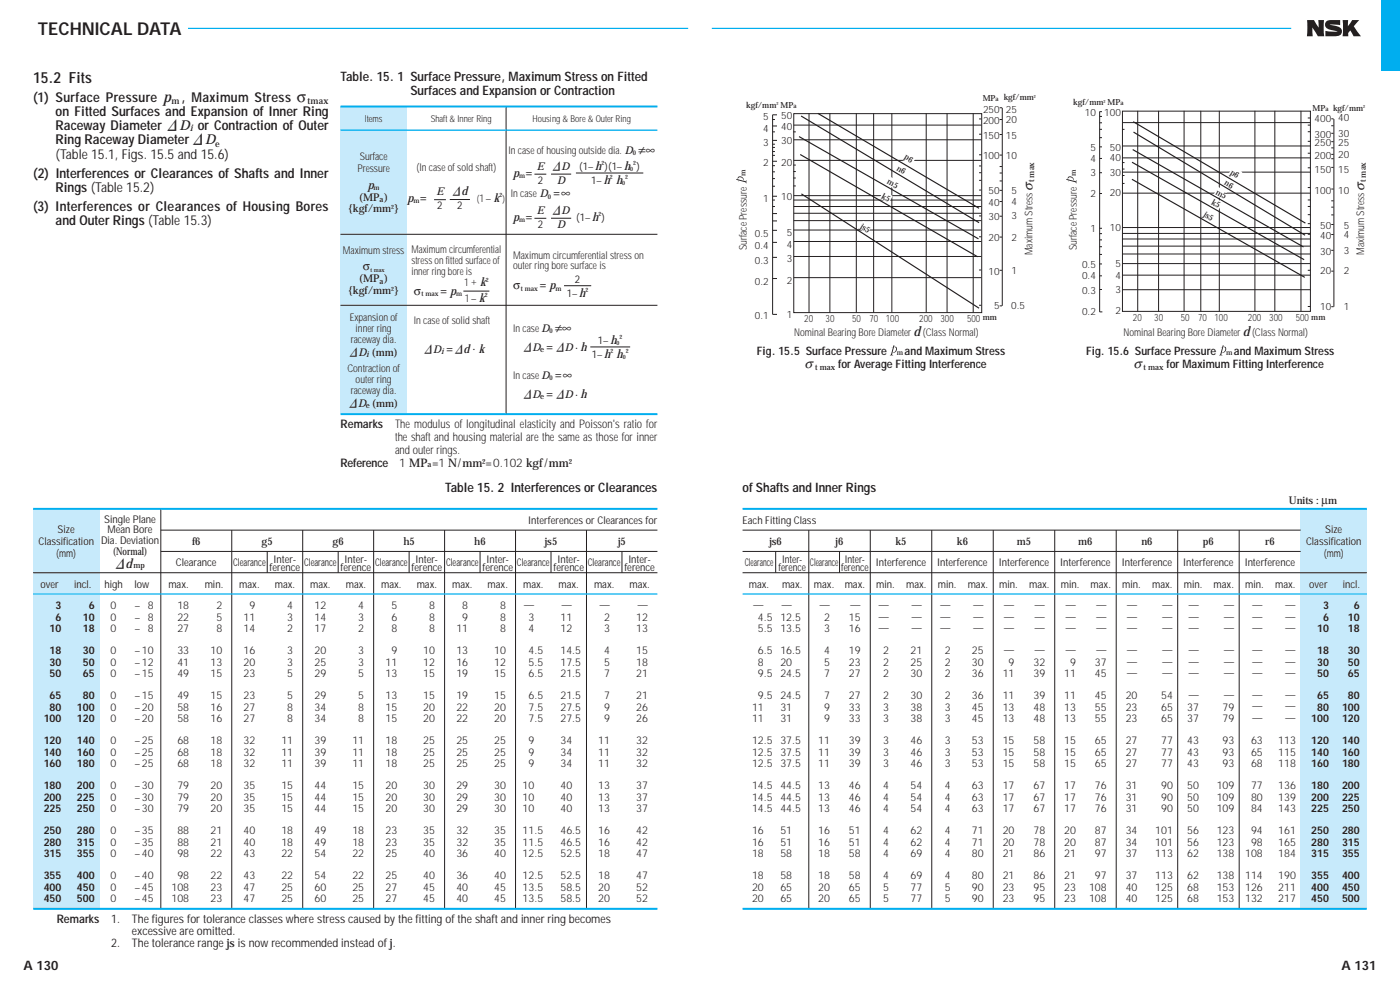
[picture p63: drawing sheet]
<svg xmlns="http://www.w3.org/2000/svg" width="296mm" height="210mm" viewBox="0 0 296 210" stroke-linecap="round" stroke-linejoin="round" font-family="sans-serif">
<defs><g id="words">
<text font-size="3.7" fill="#231f20" x="8" y="7.5">TECHNICAL DATA</text>
<text font-size="3.3" fill="#231f20" x="7" y="17.5">15.2 Fits</text>
<g font-size="2.9" fill="#231f20">
<text x="7" y="21.5">(1) Surface Pressure p , Maximum Stress σ</text>
<text x="11.8" y="24.5">on Fitted Surfaces and Expansion of Inner Ring</text>
<text x="11.8" y="27.5">Raceway Diameter</text>
<text x="38" y="27.5">D or Contraction of Outer</text>
<text x="11.8" y="33.5">(Table 15.1, Figs. 15.5 and 15.6)</text>
<text x="11.8" y="30.5">Ring Raceway Diameter</text>
<text x="43.4" y="30.5">D</text>
<text x="7" y="37.5">(2) Interferences or Clearances of Shafts and Inner</text>
<text x="11.8" y="40.5">Rings (Table 15.2)</text>
<text x="7" y="44.5">(3) Interferences or Clearances of Housing Bores</text>
<text x="11.8" y="47.5">and Outer Rings (Table 15.3)</text>
</g>
<g font-size="2.8" fill="#231f20">
<text x="72" y="17.1">Table. 15. 1 Surface Pressure, Maximum Stress on Fitted</text>
<text x="86.8" y="20.1">Surfaces and Expansion or Contraction</text>
<text x="135" y="32.4">≠∞</text>
<text x="117" y="41.7">=∞</text>
<text x="218.3" y="40.4" transform="rotate(-90 218.3 40.4)">σ</text>
<text x="288.4" y="40.4" transform="rotate(-90 288.4 40.4)">σ</text>
<text x="93.1" y="62.3">= p</text>
<text x="114.1" y="61.1">= p</text>
<text x="117.4" y="70.1">≠∞</text>
<text x="193.2" y="71">d</text>
<text x="262.8" y="71">d</text>
<text x="94.4" y="74.5">=</text>
<text x="115.6" y="74.1">=</text>
<text x="170.1" y="77.8">σ</text>
<text x="239.7" y="77.8">σ</text>
<text x="117.4" y="80.1">=∞</text>
<text x="115.6" y="84.1">=</text>
<text x="94.1" y="103.9">Table 15. 2 Interferences or Clearances</text>
<text x="157" y="103.9">of Shafts and Inner Rings</text>
<text x="26.5" y="119.9">d</text>
<text x="5" y="205">A 130</text>
<text x="283.7" y="205">A 131</text>
</g>
<g font-size="2.5" fill="#231f20">
<text x="35.3" y="27.5">&amp;</text>
<text x="40.7" y="30.5">&amp;</text>
<text x="77.7" y="39.9">p</text>
<text x="97.6" y="41.2">d</text>
<text x="108.5" y="37.4">p =</text>
<text x="86.2" y="42.6">p =</text>
<text x="104.4" y="42.6">k</text>
<text x="108.5" y="46.7">p =</text>
<text x="76.7" y="57.1">σ</text>
<text x="87.5" y="62.3">σ</text>
<text x="108.5" y="61.1">σ</text>
<text x="98" y="74.5">d. k</text>
<text x="122.7" y="74.1">h</text>
<text x="160" y="75.1">Fig. 15.5 Surface Pressure</text>
<text x="177.2" y="77.8">for Average Fitting Interference</text>
<text x="191.3" y="75.1">and Maximum Stress</text>
<text x="229.6" y="75.1">Fig. 15.6 Surface Pressure</text>
<text x="246.6" y="77.8">for Maximum Fitting Interference</text>
<text x="260.9" y="75.1">and Maximum Stress</text>
<text x="122.7" y="84.1">h</text>
<text x="72" y="90.5">Remarks</text>
<text x="83.5" y="90.5">The modulus of longitudinal elasticity and Poisson's ratio for</text>
<text x="83.5" y="93.2">the shaft and housing material are the same as those for inner</text>
<text x="83.5" y="96">and outer rings.</text>
<text x="72" y="98.7">Reference</text>
<text x="84.4" y="98.7">1 MP =1 N/mm=0.102 kgf/mm</text>
<text x="12" y="195">Remarks</text>
<text x="23.5" y="195">1.</text>
<text x="27.9" y="195">The figures for tolerance classes where stress caused by the fitting of the shaft and inner ring becomes</text>
<text x="27.9" y="197.5">excessive are omitted.</text>
<text x="23.5" y="200">2.</text>
<text x="27.9" y="200">The tolerance rangejs is now recommended instead ofj.</text>
</g>
<g font-size="2.3" fill="#231f20">
<text x="76.1" y="33.9">Surface</text>
<text x="107.5" y="32.4">In case of housing outside dia. D</text>
<text x="113.5" y="35.8">E</text>
<text x="122.5" y="35.9">(1–h)(1–h )</text>
<text x="75.6" y="36.4">Pressure</text>
<text x="88.1" y="36.1">(In case of sold shaft)</text>
<text x="92.3" y="41.2">E</text>
<text x="108" y="41.7">In caseD</text>
<text x="113.7" y="38.8">2</text>
<text x="117.8" y="38.8">D</text>
<text x="125" y="38.9">1–h h</text>
<text x="73.7" y="44.9">{kgf/mm}</text>
<text x="75.9" y="42.4">(MP )</text>
<text x="92.5" y="44.2">2</text>
<text x="96.7" y="44.2">2</text>
<text x="113.5" y="45.2">E</text>
<text x="121.8" y="46.7">(1–h)</text>
<text x="72.5" y="53.6">Maximum stress</text>
<text x="87" y="53.5">Maximum circumferential</text>
<text x="113.7" y="48.2">2</text>
<text x="117.8" y="48.2">D</text>
<text x="157.9" y="52.8" transform="rotate(-90 157.9 52.8)">Surface Pressure</text>
<text x="218.3" y="53.9" transform="rotate(-90 218.3 53.9)">Maximum Stress</text>
<text x="227.7" y="52.8" transform="rotate(-90 227.7 52.8)">Surface Pressure</text>
<text x="288.4" y="53.9" transform="rotate(-90 288.4 53.9)">Maximum Stress</text>
<text x="75.9" y="59.6">(MP )</text>
<text x="87" y="55.8">stress on fitted surface of</text>
<text x="87" y="58">inner ring bore is</text>
<text x="108.5" y="54.6">Maximum circumferential stress on</text>
<text x="108.5" y="56.9">outer ring bore surface is</text>
<text x="121.6" y="59.7">2</text>
<text x="73.7" y="62.1">{kgf/mm}</text>
<text x="98.1" y="60.5">1+ k</text>
<text x="98.3" y="63.7">1– k</text>
<text x="119.8" y="62.7">1–h</text>
<text x="73.9" y="67.9">Expansion of</text>
<text x="75.2" y="70.1">inner ring</text>
<text x="87.5" y="68.5">In case of solid shaft</text>
<text x="108.5" y="70.1">In caseD</text>
<text x="167.9" y="71">Nominal Bearing Bore Diameter</text>
<text x="195.1" y="71">(Class Normal)</text>
<text x="237.5" y="71">Nominal Bearing Bore Diameter</text>
<text x="264.7" y="71">(Class Normal)</text>
<text x="74.2" y="72.4">raceway dia.</text>
<text x="125.1" y="75.6">1–h h</text>
<text x="126.4" y="72.6">1–h</text>
<text x="73.4" y="78.6">Contraction of</text>
<text x="74.2" y="83.1">raceway dia.</text>
<text x="75.2" y="80.9">outer ring</text>
<text x="108.5" y="80.1">In caseD</text>
<text x="272.5" y="106.5">Units : μm</text>
<text x="12.2" y="112.7">Size</text>
<text x="22" y="110.4">Single Plane</text>
<text x="22.7" y="112.7">Mean Bore</text>
<text x="111.7" y="110.7">Interferences or Clearances for</text>
<text x="157" y="110.7">Each Fitting Class</text>
<text x="280.2" y="112.7">Size</text>
<text x="8.1" y="115.2">Classification</text>
<text x="11.9" y="117.7">(mm)</text>
<text x="21.4" y="114.9">Dia. Deviation</text>
<text x="23.8" y="117.2">(Normal)</text>
<text x="24.4" y="119.9">&amp;</text>
<text x="37.2" y="119.7">Clearance</text>
<text x="40.6" y="115.2">f6</text>
<text x="49.3" y="119.7">Clearance</text>
<text x="55.3" y="115.2">g5</text>
<text x="57.9" y="118.9">Inter-</text>
<text x="64.3" y="119.7">Clearance</text>
<text x="70.3" y="115.2">g6</text>
<text x="72.9" y="118.9">Inter-</text>
<text x="79.3" y="119.7">Clearance</text>
<text x="85.3" y="115.2">h5</text>
<text x="87.9" y="118.9">Inter-</text>
<text x="94.3" y="119.7">Clearance</text>
<text x="100.3" y="115.2">h6</text>
<text x="102.9" y="118.9">Inter-</text>
<text x="109.3" y="119.7">Clearance</text>
<text x="115.2" y="115.2">js5</text>
<text x="117.9" y="118.9">Inter-</text>
<text x="124.3" y="119.7">Clearance</text>
<text x="130.7" y="115.2">j5</text>
<text x="132.9" y="118.9">Inter-</text>
<text x="157.5" y="119.7">Clearance</text>
<text x="162.7" y="115.2">js6</text>
<text x="165.3" y="118.9">Inter-</text>
<text x="171.2" y="119.7">Clearance</text>
<text x="176.7" y="115.2">j6</text>
<text x="178.6" y="118.9">Inter-</text>
<text x="185.2" y="119.7">Interference</text>
<text x="189.3" y="115.2">k5</text>
<text x="198.2" y="119.7">Interference</text>
<text x="202.3" y="115.2">k6</text>
<text x="211.2" y="119.7">Interference</text>
<text x="215" y="115.2">m5</text>
<text x="224.2" y="119.7">Interference</text>
<text x="228" y="115.2">m6</text>
<text x="237.2" y="119.7">Interference</text>
<text x="241.3" y="115.2">n6</text>
<text x="250.2" y="119.7">Interference</text>
<text x="254.3" y="115.2">p6</text>
<text x="263.2" y="119.7">Interference</text>
<text x="267.5" y="115.2">r6</text>
<text x="276.1" y="115.2">Classification</text>
<text x="279.9" y="117.7">(mm)</text>
<text x="8.6" y="124.2">over</text>
<text x="15.7" y="124.2">incl.</text>
<text x="22.1" y="124.2">high</text>
<text x="28.4" y="124.2">low</text>
<text x="35.6" y="124.2">max.</text>
<text x="43.3" y="124.2">min.</text>
<text x="50.6" y="124.2">max.</text>
<text x="57" y="120.6">ference</text>
<text x="58.1" y="124.2">max.</text>
<text x="65.6" y="124.2">max.</text>
<text x="72" y="120.6">ference</text>
<text x="73.1" y="124.2">max.</text>
<text x="80.6" y="124.2">max.</text>
<text x="87" y="120.6">ference</text>
<text x="88.1" y="124.2">max.</text>
<text x="95.6" y="124.2">max.</text>
<text x="102" y="120.6">ference</text>
<text x="103.1" y="124.2">max.</text>
<text x="110.6" y="124.2">max.</text>
<text x="117" y="120.6">ference</text>
<text x="118.1" y="124.2">max.</text>
<text x="125.6" y="124.2">max.</text>
<text x="132" y="120.6">ference</text>
<text x="133.1" y="124.2">max.</text>
<text x="158.3" y="124.2">max.</text>
<text x="164.6" y="120.6">ference</text>
<text x="165.3" y="124.2">max.</text>
<text x="172.1" y="124.2">max.</text>
<text x="177.8" y="120.6">ference</text>
<text x="178.6" y="124.2">max.</text>
<text x="185.3" y="124.2">min.</text>
<text x="191.6" y="124.2">max.</text>
<text x="198.3" y="124.2">min.</text>
<text x="204.6" y="124.2">max.</text>
<text x="211.3" y="124.2">min.</text>
<text x="217.6" y="124.2">max.</text>
<text x="224.3" y="124.2">min.</text>
<text x="230.6" y="124.2">max.</text>
<text x="237.3" y="124.2">min.</text>
<text x="243.6" y="124.2">max.</text>
<text x="250.3" y="124.2">min.</text>
<text x="256.6" y="124.2">max.</text>
<text x="263.3" y="124.2">min.</text>
<text x="269.6" y="124.2">max.</text>
<text x="276.8" y="124.2">over</text>
<text x="283.9" y="124.2">incl.</text>
<text x="11.7" y="128.8">3</text>
<text x="11.7" y="131.1">6</text>
<text x="17.5" y="131.1">10</text>
<text x="18.7" y="128.8">6</text>
<text x="23.4" y="128.8">0</text>
<text x="23.4" y="131.1">0</text>
<text x="28.5" y="128.8">–</text>
<text x="28.5" y="131.1">–</text>
<text x="31.2" y="131.1">8</text>
<text x="31.2" y="128.8">8</text>
<text x="37.5" y="131.1">22</text>
<text x="37.5" y="128.8">18</text>
<text x="45.7" y="128.8">2</text>
<text x="45.7" y="131.1">5</text>
<text x="51.5" y="131.1">11</text>
<text x="52.7" y="128.8">9</text>
<text x="60.8" y="128.8">4</text>
<text x="60.8" y="131.1">3</text>
<text x="66.5" y="128.8">12</text>
<text x="66.5" y="131.1">14</text>
<text x="75.8" y="131.1">3</text>
<text x="75.8" y="128.8">4</text>
<text x="82.8" y="131.1">6</text>
<text x="82.8" y="128.8">5</text>
<text x="90.8" y="128.8">8</text>
<text x="90.8" y="131.1">8</text>
<text x="97.8" y="128.8">8</text>
<text x="97.8" y="131.1">9</text>
<text x="105.8" y="131.1">8</text>
<text x="105.8" y="128.8">8</text>
<text x="110.8" y="128.5">—</text>
<text x="111.8" y="131.1">3</text>
<text x="118.5" y="131.1">11</text>
<text x="118.8" y="128.5">—</text>
<text x="126.8" y="128.5">—</text>
<text x="127.8" y="131.1">2</text>
<text x="134.5" y="131.1">12</text>
<text x="134.8" y="128.5">—</text>
<text x="159.3" y="128.5">—</text>
<text x="160.2" y="131.1">4.5 12.5</text>
<text x="165.3" y="128.5">—</text>
<text x="173.3" y="128.5">—</text>
<text x="174.2" y="131.1">2</text>
<text x="179.5" y="131.1">15</text>
<text x="179.8" y="128.5">—</text>
<text x="185.7" y="130.9">—</text>
<text x="185.8" y="128.5">—</text>
<text x="192.7" y="130.9">—</text>
<text x="192.8" y="128.5">—</text>
<text x="198.7" y="130.9">—</text>
<text x="198.8" y="128.5">—</text>
<text x="205.7" y="130.9">—</text>
<text x="205.8" y="128.5">—</text>
<text x="212.2" y="130.9">—</text>
<text x="212.3" y="128.5">—</text>
<text x="218.7" y="130.9">—</text>
<text x="218.8" y="128.5">—</text>
<text x="225.2" y="130.9">—</text>
<text x="225.3" y="128.5">—</text>
<text x="231.7" y="130.9">—</text>
<text x="231.8" y="128.5">—</text>
<text x="238.2" y="130.9">—</text>
<text x="238.3" y="128.5">—</text>
<text x="245.7" y="130.9">—</text>
<text x="245.8" y="128.5">—</text>
<text x="251.2" y="130.9">—</text>
<text x="251.3" y="128.5">—</text>
<text x="258.7" y="130.9">—</text>
<text x="258.8" y="128.5">—</text>
<text x="264.7" y="130.9">—</text>
<text x="264.8" y="128.5">—</text>
<text x="271.7" y="130.9">—</text>
<text x="271.8" y="128.5">—</text>
<text x="279.7" y="131.1">6</text>
<text x="279.7" y="128.8">3</text>
<text x="285" y="131.1">10</text>
<text x="286.2" y="128.8">6</text>
<text x="10.5" y="133.5">10</text>
<text x="17.5" y="133.5">18</text>
<text x="23.4" y="133.5">0</text>
<text x="28.5" y="133.5">–</text>
<text x="31.2" y="133.5">8</text>
<text x="37.5" y="133.5">27</text>
<text x="45.7" y="133.5">8</text>
<text x="51.5" y="133.5">14</text>
<text x="60.8" y="133.5">2</text>
<text x="66.5" y="133.5">17</text>
<text x="75.8" y="133.5">2</text>
<text x="82.8" y="133.5">8</text>
<text x="90.8" y="133.5">8</text>
<text x="96.5" y="133.5">11</text>
<text x="105.8" y="133.5">8</text>
<text x="111.8" y="133.5">4</text>
<text x="118.5" y="133.5">12</text>
<text x="127.8" y="133.5">3</text>
<text x="134.5" y="133.5">13</text>
<text x="160.2" y="133.5">5.5 13.5</text>
<text x="174.2" y="133.5">3</text>
<text x="179.5" y="133.5">16</text>
<text x="185.7" y="133.3">—</text>
<text x="192.7" y="133.3">—</text>
<text x="198.7" y="133.3">—</text>
<text x="205.7" y="133.3">—</text>
<text x="212.2" y="133.3">—</text>
<text x="218.7" y="133.3">—</text>
<text x="225.2" y="133.3">—</text>
<text x="231.7" y="133.3">—</text>
<text x="238.2" y="133.3">—</text>
<text x="245.7" y="133.3">—</text>
<text x="251.2" y="133.3">—</text>
<text x="258.7" y="133.3">—</text>
<text x="264.7" y="133.3">—</text>
<text x="271.7" y="133.3">—</text>
<text x="278.5" y="133.5">10</text>
<text x="285" y="133.5">18</text>
<text x="10.5" y="138.3">18</text>
<text x="10.5" y="140.6">30</text>
<text x="10.5" y="143">50</text>
<text x="17.5" y="138.3">30</text>
<text x="17.5" y="140.6">50</text>
<text x="17.5" y="143">65</text>
<text x="23.4" y="138.3">0</text>
<text x="23.4" y="140.6">0</text>
<text x="23.4" y="143">0</text>
<text x="28.5" y="138.3">–10</text>
<text x="28.5" y="140.6">–12</text>
<text x="28.5" y="143">–15</text>
<text x="37.5" y="138.3">33</text>
<text x="37.5" y="140.6">41</text>
<text x="37.5" y="143">49</text>
<text x="44.5" y="138.3">10</text>
<text x="44.5" y="140.6">13</text>
<text x="44.5" y="143">15</text>
<text x="51.5" y="138.3">16</text>
<text x="51.5" y="140.6">20</text>
<text x="51.5" y="143">23</text>
<text x="60.7" y="140.6">3</text>
<text x="60.7" y="143">5</text>
<text x="60.8" y="138.3">3</text>
<text x="66.5" y="140.6">25</text>
<text x="66.5" y="143">29</text>
<text x="66.5" y="138.3">20</text>
<text x="75.7" y="140.6">3</text>
<text x="75.7" y="143">5</text>
<text x="75.8" y="138.3">3</text>
<text x="81.5" y="140.6">11</text>
<text x="81.5" y="143">13</text>
<text x="82.8" y="138.3">9</text>
<text x="89.5" y="140.6">12</text>
<text x="89.5" y="143">15</text>
<text x="89.5" y="138.3">10</text>
<text x="96.5" y="140.6">16</text>
<text x="96.5" y="143">19</text>
<text x="96.5" y="138.3">13</text>
<text x="104.5" y="140.6">12</text>
<text x="104.5" y="143">15</text>
<text x="104.5" y="138.3">10</text>
<text x="111.7" y="140.6">5.5</text>
<text x="111.7" y="143">6.5</text>
<text x="111.8" y="138.3">4.5</text>
<text x="118.5" y="140.6">17.5</text>
<text x="118.5" y="143">21.5</text>
<text x="118.5" y="138.3">14.5</text>
<text x="127.8" y="140.6">5</text>
<text x="127.8" y="143">7</text>
<text x="127.8" y="138.3">4</text>
<text x="134.5" y="140.6">18</text>
<text x="134.5" y="143">21</text>
<text x="134.5" y="138.3">15</text>
<text x="160.2" y="138.3">6.5 16.5</text>
<text x="160.2" y="140.6">8</text>
<text x="160.2" y="143">9.5 24.5</text>
<text x="165" y="140.6">20</text>
<text x="174.2" y="138.3">4</text>
<text x="174.2" y="140.6">5</text>
<text x="174.2" y="143">7</text>
<text x="179.5" y="138.3">19</text>
<text x="179.5" y="140.6">23</text>
<text x="179.5" y="143">27</text>
<text x="186.7" y="138.3">2</text>
<text x="186.7" y="140.6">2</text>
<text x="186.7" y="143">2</text>
<text x="192.5" y="138.3">21</text>
<text x="192.5" y="140.6">25</text>
<text x="192.5" y="143">30</text>
<text x="199.7" y="138.3">2</text>
<text x="199.7" y="140.6">2</text>
<text x="199.7" y="143">2</text>
<text x="205.5" y="138.3">25</text>
<text x="205.5" y="140.6">30</text>
<text x="205.5" y="143">36</text>
<text x="212" y="143">11</text>
<text x="212.2" y="138">—</text>
<text x="213.2" y="140.6">9</text>
<text x="218.5" y="143">39</text>
<text x="218.5" y="140.6">32</text>
<text x="218.8" y="138">—</text>
<text x="225" y="143">11</text>
<text x="225.3" y="138">—</text>
<text x="226.3" y="140.6">9</text>
<text x="231.5" y="143">45</text>
<text x="231.5" y="140.6">37</text>
<text x="231.8" y="138">—</text>
<text x="238.3" y="138">—</text>
<text x="238.3" y="140.4">—</text>
<text x="238.3" y="142.8">—</text>
<text x="245.8" y="138">—</text>
<text x="245.8" y="140.4">—</text>
<text x="245.8" y="142.8">—</text>
<text x="251.2" y="138">—</text>
<text x="251.3" y="140.4">—</text>
<text x="251.3" y="142.8">—</text>
<text x="258.8" y="138">—</text>
<text x="258.8" y="140.4">—</text>
<text x="258.8" y="142.8">—</text>
<text x="264.8" y="138">—</text>
<text x="264.8" y="140.4">—</text>
<text x="264.8" y="142.8">—</text>
<text x="271.8" y="138">—</text>
<text x="271.8" y="140.4">—</text>
<text x="271.8" y="142.8">—</text>
<text x="278.5" y="138.3">18</text>
<text x="278.5" y="140.6">30</text>
<text x="278.5" y="143">50</text>
<text x="285" y="138.3">30</text>
<text x="285" y="140.6">50</text>
<text x="285" y="143">65</text>
<text x="10.5" y="147.8">65</text>
<text x="17.5" y="147.8">80</text>
<text x="23.4" y="147.8">0</text>
<text x="28.5" y="147.8">–15</text>
<text x="37.5" y="147.8">49</text>
<text x="44.5" y="147.8">15</text>
<text x="51.5" y="147.8">23</text>
<text x="60.7" y="147.8">5</text>
<text x="66.5" y="147.8">29</text>
<text x="75.7" y="147.8">5</text>
<text x="81.5" y="147.8">13</text>
<text x="89.5" y="147.8">15</text>
<text x="96.5" y="147.8">19</text>
<text x="104.5" y="147.8">15</text>
<text x="111.7" y="147.8">6.5</text>
<text x="118.5" y="147.8">21.5</text>
<text x="127.8" y="147.8">7</text>
<text x="134.5" y="147.8">21</text>
<text x="160.2" y="147.8">9.5 24.5</text>
<text x="174.2" y="147.8">7</text>
<text x="179.5" y="147.8">27</text>
<text x="186.7" y="147.8">2</text>
<text x="192.5" y="147.8">30</text>
<text x="199.8" y="147.8">2</text>
<text x="205.5" y="147.8">36</text>
<text x="212" y="147.8">11</text>
<text x="218.5" y="147.8">39</text>
<text x="225" y="147.8">11</text>
<text x="231.5" y="147.8">45</text>
<text x="238" y="147.8">20</text>
<text x="245.5" y="147.8">54</text>
<text x="251.3" y="147.5">—</text>
<text x="258.8" y="147.5">—</text>
<text x="264.8" y="147.5">—</text>
<text x="264.8" y="149.9">—</text>
<text x="271.8" y="147.5">—</text>
<text x="271.8" y="149.9">—</text>
<text x="278.5" y="147.8">65</text>
<text x="285" y="147.8">80</text>
<text x="9.2" y="152.5">100</text>
<text x="10.5" y="150.1">80</text>
<text x="16.2" y="150.1">100</text>
<text x="16.2" y="152.5">120</text>
<text x="23.4" y="150.1">0</text>
<text x="23.4" y="152.5">0</text>
<text x="28.5" y="150.1">–20</text>
<text x="28.5" y="152.5">–20</text>
<text x="37.5" y="150.1">58</text>
<text x="37.5" y="152.5">58</text>
<text x="44.5" y="150.1">16</text>
<text x="44.5" y="152.5">16</text>
<text x="51.5" y="150.1">27</text>
<text x="51.5" y="152.5">27</text>
<text x="60.7" y="150.1">8</text>
<text x="60.7" y="152.5">8</text>
<text x="66.5" y="150.1">34</text>
<text x="66.5" y="152.5">34</text>
<text x="75.7" y="150.1">8</text>
<text x="75.7" y="152.5">8</text>
<text x="81.5" y="150.1">15</text>
<text x="81.5" y="152.5">15</text>
<text x="89.5" y="150.1">20</text>
<text x="89.5" y="152.5">20</text>
<text x="96.5" y="150.1">22</text>
<text x="96.5" y="152.5">22</text>
<text x="104.5" y="150.1">20</text>
<text x="104.5" y="152.5">20</text>
<text x="111.7" y="150.1">7.5</text>
<text x="111.7" y="152.5">7.5</text>
<text x="118.5" y="150.1">27.5</text>
<text x="118.5" y="152.5">27.5</text>
<text x="127.8" y="150.1">9</text>
<text x="127.8" y="152.5">9</text>
<text x="134.5" y="150.1">26</text>
<text x="134.5" y="152.5">26</text>
<text x="159" y="150.1">11</text>
<text x="159" y="152.5">11</text>
<text x="165" y="150.1">31</text>
<text x="165" y="152.5">31</text>
<text x="174.2" y="150.1">9</text>
<text x="174.2" y="152.5">9</text>
<text x="179.5" y="150.1">33</text>
<text x="179.5" y="152.5">33</text>
<text x="186.7" y="150.1">3</text>
<text x="186.7" y="152.5">3</text>
<text x="192.5" y="150.1">38</text>
<text x="192.5" y="152.5">38</text>
<text x="199.7" y="150.1">3</text>
<text x="199.7" y="152.5">3</text>
<text x="205.5" y="150.1">45</text>
<text x="205.5" y="152.5">45</text>
<text x="212" y="150.1">13</text>
<text x="212" y="152.5">13</text>
<text x="218.5" y="150.1">48</text>
<text x="218.5" y="152.5">48</text>
<text x="225" y="150.1">13</text>
<text x="225" y="152.5">13</text>
<text x="231.5" y="150.1">55</text>
<text x="231.5" y="152.5">55</text>
<text x="238" y="150.1">23</text>
<text x="238" y="152.5">23</text>
<text x="245.5" y="150.1">65</text>
<text x="245.5" y="152.5">65</text>
<text x="251" y="150.1">37</text>
<text x="251" y="152.5">37</text>
<text x="258.5" y="150.1">79</text>
<text x="258.5" y="152.5">79</text>
<text x="264.8" y="152.3">—</text>
<text x="271.8" y="152.3">—</text>
<text x="277.2" y="152.5">100</text>
<text x="278.5" y="150.1">80</text>
<text x="283.7" y="150.1">100</text>
<text x="283.7" y="152.5">120</text>
<text x="9.2" y="157.3">120</text>
<text x="9.2" y="159.6">140</text>
<text x="16.2" y="157.3">140</text>
<text x="16.2" y="159.6">160</text>
<text x="23.4" y="157.3">0</text>
<text x="23.4" y="159.6">0</text>
<text x="28.5" y="157.3">–25</text>
<text x="28.5" y="159.6">–25</text>
<text x="37.5" y="157.3">68</text>
<text x="37.5" y="159.6">68</text>
<text x="44.5" y="157.3">18</text>
<text x="44.5" y="159.6">18</text>
<text x="51.5" y="157.3">32</text>
<text x="51.5" y="159.6">32</text>
<text x="59.5" y="157.3">11</text>
<text x="59.5" y="159.6">11</text>
<text x="66.5" y="157.3">39</text>
<text x="66.5" y="159.6">39</text>
<text x="74.5" y="157.3">11</text>
<text x="74.5" y="159.6">11</text>
<text x="81.5" y="157.3">18</text>
<text x="81.5" y="159.6">18</text>
<text x="89.5" y="157.3">25</text>
<text x="89.5" y="159.6">25</text>
<text x="96.5" y="157.3">25</text>
<text x="96.5" y="159.6">25</text>
<text x="104.5" y="157.3">25</text>
<text x="104.5" y="159.6">25</text>
<text x="111.8" y="157.3">9</text>
<text x="111.8" y="159.6">9</text>
<text x="118.5" y="157.3">34</text>
<text x="118.5" y="159.6">34</text>
<text x="126.5" y="157.3">11</text>
<text x="126.5" y="159.6">11</text>
<text x="134.5" y="157.3">32</text>
<text x="134.5" y="159.6">32</text>
<text x="159" y="157.3">12.5 37.5</text>
<text x="159" y="159.6">12.5 37.5</text>
<text x="173" y="157.3">11</text>
<text x="173" y="159.6">11</text>
<text x="179.5" y="157.3">39</text>
<text x="179.5" y="159.6">39</text>
<text x="186.8" y="157.3">3</text>
<text x="186.8" y="159.6">3</text>
<text x="192.5" y="157.3">46</text>
<text x="192.5" y="159.6">46</text>
<text x="199.8" y="157.3">3</text>
<text x="199.8" y="159.6">3</text>
<text x="205.5" y="157.3">53</text>
<text x="205.5" y="159.6">53</text>
<text x="212" y="157.3">15</text>
<text x="212" y="159.6">15</text>
<text x="218.5" y="157.3">58</text>
<text x="218.5" y="159.6">58</text>
<text x="225" y="157.3">15</text>
<text x="225" y="159.6">15</text>
<text x="231.5" y="157.3">65</text>
<text x="231.5" y="159.6">65</text>
<text x="238" y="157.3">27</text>
<text x="238" y="159.6">27</text>
<text x="245.5" y="157.3">77</text>
<text x="245.5" y="159.6">77</text>
<text x="251" y="157.3">43</text>
<text x="251" y="159.6">43</text>
<text x="258.5" y="157.3">93</text>
<text x="258.5" y="159.6">93</text>
<text x="264.5" y="157.3">63</text>
<text x="264.5" y="159.6">65</text>
<text x="270.3" y="157.3">113</text>
<text x="270.3" y="159.6">115</text>
<text x="277.2" y="157.3">120</text>
<text x="277.2" y="159.6">140</text>
<text x="283.7" y="157.3">140</text>
<text x="283.7" y="159.6">160</text>
<text x="9.2" y="162">160</text>
<text x="9.2" y="166.8">180</text>
<text x="16.2" y="162">180</text>
<text x="16.2" y="166.8">200</text>
<text x="23.4" y="162">0</text>
<text x="23.4" y="166.8">0</text>
<text x="28.5" y="162">–25</text>
<text x="28.5" y="166.8">–30</text>
<text x="37.5" y="166.8">79</text>
<text x="37.5" y="162">68</text>
<text x="44.5" y="166.8">20</text>
<text x="44.5" y="162">18</text>
<text x="51.5" y="166.8">35</text>
<text x="51.5" y="162">32</text>
<text x="59.5" y="162">11</text>
<text x="59.5" y="166.8">15</text>
<text x="66.5" y="162">39</text>
<text x="66.5" y="166.8">44</text>
<text x="74.5" y="162">11</text>
<text x="74.5" y="166.8">15</text>
<text x="81.5" y="166.8">20</text>
<text x="81.5" y="162">18</text>
<text x="89.5" y="162">25</text>
<text x="89.5" y="166.8">30</text>
<text x="96.5" y="166.8">29</text>
<text x="96.5" y="162">25</text>
<text x="104.5" y="162">25</text>
<text x="104.5" y="166.8">30</text>
<text x="110.5" y="166.8">10</text>
<text x="111.8" y="162">9</text>
<text x="118.5" y="162">34</text>
<text x="118.5" y="166.8">40</text>
<text x="126.5" y="162">11</text>
<text x="126.5" y="166.8">13</text>
<text x="134.5" y="162">32</text>
<text x="134.5" y="166.8">37</text>
<text x="159" y="162">12.5 37.5</text>
<text x="159" y="166.8">14.5 44.5</text>
<text x="173" y="162">11</text>
<text x="173" y="166.8">13</text>
<text x="179.5" y="162">39</text>
<text x="179.5" y="166.8">46</text>
<text x="186.8" y="162">3</text>
<text x="186.8" y="166.8">4</text>
<text x="192.5" y="162">46</text>
<text x="192.5" y="166.8">54</text>
<text x="199.8" y="162">3</text>
<text x="199.8" y="166.8">4</text>
<text x="205.5" y="162">53</text>
<text x="205.5" y="166.8">63</text>
<text x="212" y="162">15</text>
<text x="212" y="166.8">17</text>
<text x="218.5" y="162">58</text>
<text x="218.5" y="166.8">67</text>
<text x="225" y="162">15</text>
<text x="225" y="166.8">17</text>
<text x="231.5" y="162">65</text>
<text x="231.5" y="166.8">76</text>
<text x="238" y="162">27</text>
<text x="238" y="166.8">31</text>
<text x="245.5" y="162">77</text>
<text x="245.5" y="166.8">90</text>
<text x="251" y="162">43</text>
<text x="251" y="166.8">50</text>
<text x="257.3" y="166.8">109</text>
<text x="258.5" y="162">93</text>
<text x="264.5" y="166.8">77</text>
<text x="264.5" y="162">68</text>
<text x="270.3" y="166.8">136</text>
<text x="270.3" y="162">118</text>
<text x="277.2" y="162">160</text>
<text x="277.2" y="166.8">180</text>
<text x="283.7" y="162">180</text>
<text x="283.7" y="166.8">200</text>
<text x="9.2" y="169.1">200</text>
<text x="9.2" y="171.5">225</text>
<text x="16.2" y="169.1">225</text>
<text x="16.2" y="171.5">250</text>
<text x="23.4" y="169.1">0</text>
<text x="23.4" y="171.5">0</text>
<text x="28.5" y="169.1">–30</text>
<text x="28.5" y="171.5">–30</text>
<text x="37.5" y="169.1">79</text>
<text x="37.5" y="171.5">79</text>
<text x="44.5" y="169.1">20</text>
<text x="44.5" y="171.5">20</text>
<text x="51.5" y="169.1">35</text>
<text x="51.5" y="171.5">35</text>
<text x="59.5" y="169.1">15</text>
<text x="59.5" y="171.5">15</text>
<text x="66.5" y="169.1">44</text>
<text x="66.5" y="171.5">44</text>
<text x="74.5" y="169.1">15</text>
<text x="74.5" y="171.5">15</text>
<text x="81.5" y="169.1">20</text>
<text x="81.5" y="171.5">20</text>
<text x="89.5" y="169.1">30</text>
<text x="89.5" y="171.5">30</text>
<text x="96.5" y="169.1">29</text>
<text x="96.5" y="171.5">29</text>
<text x="104.5" y="169.1">30</text>
<text x="104.5" y="171.5">30</text>
<text x="110.5" y="169.1">10</text>
<text x="110.5" y="171.5">10</text>
<text x="118.5" y="169.1">40</text>
<text x="118.5" y="171.5">40</text>
<text x="126.5" y="169.1">13</text>
<text x="126.5" y="171.5">13</text>
<text x="134.5" y="169.1">37</text>
<text x="134.5" y="171.5">37</text>
<text x="159" y="169.1">14.5 44.5</text>
<text x="159" y="171.5">14.5 44.5</text>
<text x="173" y="169.1">13</text>
<text x="173" y="171.5">13</text>
<text x="179.5" y="169.1">46</text>
<text x="179.5" y="171.5">46</text>
<text x="186.8" y="169.1">4</text>
<text x="186.8" y="171.5">4</text>
<text x="192.5" y="169.1">54</text>
<text x="192.5" y="171.5">54</text>
<text x="199.8" y="169.1">4</text>
<text x="199.8" y="171.5">4</text>
<text x="205.5" y="169.1">63</text>
<text x="205.5" y="171.5">63</text>
<text x="212" y="169.1">17</text>
<text x="212" y="171.5">17</text>
<text x="218.5" y="169.1">67</text>
<text x="218.5" y="171.5">67</text>
<text x="225" y="169.1">17</text>
<text x="225" y="171.5">17</text>
<text x="231.5" y="169.1">76</text>
<text x="231.5" y="171.5">76</text>
<text x="238" y="169.1">31</text>
<text x="238" y="171.5">31</text>
<text x="245.5" y="169.1">90</text>
<text x="245.5" y="171.5">90</text>
<text x="251" y="169.1">50</text>
<text x="251" y="171.5">50</text>
<text x="257.3" y="169.1">109</text>
<text x="257.3" y="171.5">109</text>
<text x="264.5" y="169.1">80</text>
<text x="264.5" y="171.5">84</text>
<text x="270.3" y="169.1">139</text>
<text x="270.3" y="171.5">143</text>
<text x="277.2" y="169.1">200</text>
<text x="277.2" y="171.5">225</text>
<text x="283.7" y="169.1">225</text>
<text x="283.7" y="171.5">250</text>
<text x="9.2" y="176.3">250</text>
<text x="9.2" y="178.6">280</text>
<text x="16.2" y="176.3">280</text>
<text x="16.2" y="178.6">315</text>
<text x="23.4" y="176.3">0</text>
<text x="23.4" y="178.6">0</text>
<text x="28.5" y="176.3">–35</text>
<text x="28.5" y="178.6">–35</text>
<text x="37.5" y="176.3">88</text>
<text x="37.5" y="178.6">88</text>
<text x="44.5" y="176.3">21</text>
<text x="44.5" y="178.6">21</text>
<text x="51.5" y="176.3">40</text>
<text x="51.5" y="178.6">40</text>
<text x="59.5" y="176.3">18</text>
<text x="59.5" y="178.6">18</text>
<text x="66.5" y="176.3">49</text>
<text x="66.5" y="178.6">49</text>
<text x="74.5" y="176.3">18</text>
<text x="74.5" y="178.6">18</text>
<text x="81.5" y="176.3">23</text>
<text x="81.5" y="178.6">23</text>
<text x="89.5" y="176.3">35</text>
<text x="89.5" y="178.6">35</text>
<text x="96.5" y="176.3">32</text>
<text x="96.5" y="178.6">32</text>
<text x="104.5" y="176.3">35</text>
<text x="104.5" y="178.6">35</text>
<text x="110.5" y="176.3">11.5</text>
<text x="110.5" y="178.6">11.5</text>
<text x="118.5" y="176.3">46.5</text>
<text x="118.5" y="178.6">46.5</text>
<text x="126.5" y="176.3">16</text>
<text x="126.5" y="178.6">16</text>
<text x="134.5" y="176.3">42</text>
<text x="134.5" y="178.6">42</text>
<text x="159" y="176.3">16</text>
<text x="159" y="178.6">16</text>
<text x="165" y="176.3">51</text>
<text x="165" y="178.6">51</text>
<text x="173" y="176.3">16</text>
<text x="173" y="178.6">16</text>
<text x="179.5" y="176.3">51</text>
<text x="179.5" y="178.6">51</text>
<text x="186.7" y="176.3">4</text>
<text x="186.7" y="178.6">4</text>
<text x="192.5" y="176.3">62</text>
<text x="192.5" y="178.6">62</text>
<text x="199.7" y="176.3">4</text>
<text x="199.7" y="178.6">4</text>
<text x="205.5" y="176.3">71</text>
<text x="205.5" y="178.6">71</text>
<text x="212" y="176.3">20</text>
<text x="212" y="178.6">20</text>
<text x="218.5" y="176.3">78</text>
<text x="218.5" y="178.6">78</text>
<text x="225" y="176.3">20</text>
<text x="225" y="178.6">20</text>
<text x="231.5" y="176.3">87</text>
<text x="231.5" y="178.6">87</text>
<text x="238" y="176.3">34</text>
<text x="238" y="178.6">34</text>
<text x="244.2" y="176.3">101</text>
<text x="244.2" y="178.6">101</text>
<text x="251" y="176.3">56</text>
<text x="251" y="178.6">56</text>
<text x="257.2" y="176.3">123</text>
<text x="257.2" y="178.6">123</text>
<text x="264.5" y="176.3">94</text>
<text x="264.5" y="178.6">98</text>
<text x="270.2" y="176.3">161</text>
<text x="270.2" y="178.6">165</text>
<text x="277.2" y="176.3">250</text>
<text x="277.2" y="178.6">280</text>
<text x="283.7" y="176.3">280</text>
<text x="283.7" y="178.6">315</text>
<text x="9.2" y="181">315</text>
<text x="9.2" y="185.8">355</text>
<text x="16.2" y="181">355</text>
<text x="16.2" y="185.8">400</text>
<text x="23.4" y="181">0</text>
<text x="23.4" y="185.8">0</text>
<text x="28.5" y="181">–40</text>
<text x="28.5" y="185.8">–40</text>
<text x="37.5" y="181">98</text>
<text x="37.5" y="185.8">98</text>
<text x="44.5" y="181">22</text>
<text x="44.5" y="185.8">22</text>
<text x="51.5" y="181">43</text>
<text x="51.5" y="185.8">43</text>
<text x="59.5" y="181">22</text>
<text x="59.5" y="185.8">22</text>
<text x="66.5" y="181">54</text>
<text x="66.5" y="185.8">54</text>
<text x="74.5" y="181">22</text>
<text x="74.5" y="185.8">22</text>
<text x="81.5" y="181">25</text>
<text x="81.5" y="185.8">25</text>
<text x="89.5" y="181">40</text>
<text x="89.5" y="185.8">40</text>
<text x="96.5" y="181">36</text>
<text x="96.5" y="185.8">36</text>
<text x="104.5" y="181">40</text>
<text x="104.5" y="185.8">40</text>
<text x="110.5" y="181">12.5</text>
<text x="110.5" y="185.8">12.5</text>
<text x="118.5" y="181">52.5</text>
<text x="118.5" y="185.8">52.5</text>
<text x="126.5" y="181">18</text>
<text x="126.5" y="185.8">18</text>
<text x="134.5" y="181">47</text>
<text x="134.5" y="185.8">47</text>
<text x="159" y="181">18</text>
<text x="159" y="185.8">18</text>
<text x="165" y="181">58</text>
<text x="165" y="185.8">58</text>
<text x="173" y="181">18</text>
<text x="173" y="185.8">18</text>
<text x="179.5" y="181">58</text>
<text x="179.5" y="185.8">58</text>
<text x="186.7" y="181">4</text>
<text x="186.7" y="185.8">4</text>
<text x="192.5" y="181">69</text>
<text x="192.5" y="185.8">69</text>
<text x="199.7" y="181">4</text>
<text x="199.7" y="185.8">4</text>
<text x="205.5" y="181">80</text>
<text x="205.5" y="185.8">80</text>
<text x="212" y="181">21</text>
<text x="212" y="185.8">21</text>
<text x="218.5" y="181">86</text>
<text x="218.5" y="185.8">86</text>
<text x="225" y="181">21</text>
<text x="225" y="185.8">21</text>
<text x="231.5" y="181">97</text>
<text x="231.5" y="185.8">97</text>
<text x="238" y="181">37</text>
<text x="238" y="185.8">37</text>
<text x="244.2" y="181">113</text>
<text x="244.2" y="185.8">113</text>
<text x="251" y="181">62</text>
<text x="251" y="185.8">62</text>
<text x="257.2" y="181">138</text>
<text x="257.2" y="185.8">138</text>
<text x="263.2" y="181">108</text>
<text x="263.2" y="185.8">114</text>
<text x="270.3" y="181">184</text>
<text x="270.3" y="185.8">190</text>
<text x="277.2" y="181">315</text>
<text x="277.2" y="185.8">355</text>
<text x="283.7" y="181">355</text>
<text x="283.7" y="185.8">400</text>
<text x="9.2" y="188.1">400</text>
<text x="9.2" y="190.5">450</text>
<text x="16.2" y="188.1">450</text>
<text x="16.2" y="190.5">500</text>
<text x="23.4" y="188.1">0</text>
<text x="23.4" y="190.5">0</text>
<text x="28.5" y="188.1">–45</text>
<text x="28.5" y="190.5">–45</text>
<text x="36.2" y="188.1">108</text>
<text x="36.2" y="190.5">108</text>
<text x="44.5" y="188.1">23</text>
<text x="44.5" y="190.5">23</text>
<text x="51.5" y="188.1">47</text>
<text x="51.5" y="190.5">47</text>
<text x="59.5" y="188.1">25</text>
<text x="59.5" y="190.5">25</text>
<text x="66.5" y="188.1">60</text>
<text x="66.5" y="190.5">60</text>
<text x="74.5" y="188.1">25</text>
<text x="74.5" y="190.5">25</text>
<text x="81.5" y="188.1">27</text>
<text x="81.5" y="190.5">27</text>
<text x="89.5" y="188.1">45</text>
<text x="89.5" y="190.5">45</text>
<text x="96.5" y="188.1">40</text>
<text x="96.5" y="190.5">40</text>
<text x="104.5" y="188.1">45</text>
<text x="104.5" y="190.5">45</text>
<text x="110.5" y="188.1">13.5</text>
<text x="110.5" y="190.5">13.5</text>
<text x="118.5" y="188.1">58.5</text>
<text x="118.5" y="190.5">58.5</text>
<text x="126.5" y="188.1">20</text>
<text x="126.5" y="190.5">20</text>
<text x="134.5" y="188.1">52</text>
<text x="134.5" y="190.5">52</text>
<text x="159" y="188.1">20</text>
<text x="159" y="190.5">20</text>
<text x="165" y="188.1">65</text>
<text x="165" y="190.5">65</text>
<text x="173" y="188.1">20</text>
<text x="173" y="190.5">20</text>
<text x="179.5" y="188.1">65</text>
<text x="179.5" y="190.5">65</text>
<text x="186.7" y="188.1">5</text>
<text x="186.7" y="190.5">5</text>
<text x="192.5" y="188.1">77</text>
<text x="192.5" y="190.5">77</text>
<text x="199.7" y="188.1">5</text>
<text x="199.7" y="190.5">5</text>
<text x="205.5" y="188.1">90</text>
<text x="205.5" y="190.5">90</text>
<text x="212" y="188.1">23</text>
<text x="212" y="190.5">23</text>
<text x="218.5" y="188.1">95</text>
<text x="218.5" y="190.5">95</text>
<text x="225" y="188.1">23</text>
<text x="225" y="190.5">23</text>
<text x="230.2" y="188.1">108</text>
<text x="230.2" y="190.5">108</text>
<text x="238" y="188.1">40</text>
<text x="238" y="190.5">40</text>
<text x="244.2" y="188.1">125</text>
<text x="244.2" y="190.5">125</text>
<text x="251" y="188.1">68</text>
<text x="251" y="190.5">68</text>
<text x="257.2" y="188.1">153</text>
<text x="257.2" y="190.5">153</text>
<text x="263.2" y="188.1">126</text>
<text x="263.2" y="190.5">132</text>
<text x="270.3" y="188.1">211</text>
<text x="270.3" y="190.5">217</text>
<text x="277.2" y="188.1">400</text>
<text x="277.2" y="190.5">450</text>
<text x="283.7" y="188.1">450</text>
<text x="283.7" y="190.5">500</text>
</g>
<g font-size="2.1" fill="#231f20">
<text x="207.8" y="23.8">250</text>
<text x="212.7" y="23.8">25</text>
<text x="161.4" y="25.3">5</text>
<text x="161.4" y="28">4</text>
<text x="165.2" y="27.5">40</text>
<text x="165.2" y="25.1">50</text>
<text x="207.8" y="26.2">200</text>
<text x="207.8" y="29.4">150</text>
<text x="212.7" y="26.1">20</text>
<text x="212.7" y="29.4">15</text>
<text x="229.4" y="24.5">10</text>
<text x="233.5" y="24.4">100</text>
<text x="278" y="29.1">300</text>
<text x="278" y="25.8">400</text>
<text x="282.9" y="28.9">30</text>
<text x="282.9" y="25.7">40</text>
<text x="161.4" y="30.8">3</text>
<text x="161.4" y="35.1">2</text>
<text x="165.2" y="35">20</text>
<text x="165.2" y="30.5">30</text>
<text x="207.8" y="33.6">100</text>
<text x="212.7" y="33.5">10</text>
<text x="230.5" y="31.9">5</text>
<text x="230.5" y="34.2">4</text>
<text x="234.6" y="34">40</text>
<text x="234.6" y="31.8">50</text>
<text x="278" y="30.8">250</text>
<text x="278" y="33.6">200</text>
<text x="282.9" y="30.8">25</text>
<text x="282.9" y="33.5">20</text>
<text x="209" y="41">50</text>
<text x="213.9" y="40.9">5</text>
<text x="230.5" y="37.1">3</text>
<text x="230.5" y="41.6">2</text>
<text x="234.6" y="41.5">20</text>
<text x="234.6" y="37.1">30</text>
<text x="278" y="36.5">150</text>
<text x="278" y="41">100</text>
<text x="282.9" y="36.6">15</text>
<text x="282.9" y="41">10</text>
<text x="161.4" y="42.8">1</text>
<text x="165.2" y="42.2">10</text>
<text x="209" y="43.5">40</text>
<text x="209" y="46.4">30</text>
<text x="213.9" y="43.3">4</text>
<text x="213.9" y="46.4">3</text>
<text x="159.6" y="50.1">0.5</text>
<text x="159.6" y="52.6">0.4</text>
<text x="166.3" y="49.8">5</text>
<text x="166.3" y="52.3">4</text>
<text x="209" y="50.9">20</text>
<text x="213.9" y="50.9">2</text>
<text x="230.5" y="49.1">1</text>
<text x="234.6" y="48.9">10</text>
<text x="279.1" y="48.5">50</text>
<text x="279.1" y="50.5">40</text>
<text x="279.1" y="53.8">30</text>
<text x="284.1" y="48.3">5</text>
<text x="284.1" y="50.2">4</text>
<text x="284.1" y="53.6">3</text>
<text x="159.6" y="55.7">0.3</text>
<text x="166.3" y="55.4">3</text>
<text x="166.3" y="59.9">2</text>
<text x="209" y="58.1">10</text>
<text x="213.9" y="57.8">1</text>
<text x="228.8" y="56.5">0.5</text>
<text x="228.8" y="59">0.4</text>
<text x="235.8" y="56.4">5</text>
<text x="235.8" y="58.9">4</text>
<text x="279.1" y="57.9">20</text>
<text x="284.1" y="57.8">2</text>
<text x="159.6" y="60.2">0.2</text>
<text x="210.2" y="65.3">5</text>
<text x="213.8" y="65.4">0.5</text>
<text x="228.8" y="62">0.3</text>
<text x="235.8" y="62">3</text>
<text x="279.1" y="65.4">10</text>
<text x="284.1" y="65.4">1</text>
<text x="159.6" y="67.4">0.1</text>
<text x="166.3" y="67.3">1</text>
<text x="170" y="68.1">20</text>
<text x="174.5" y="68.1">30</text>
<text x="180.1" y="68.1">50</text>
<text x="183.8" y="68.1">70</text>
<text x="187.3" y="68.1">100</text>
<text x="194.4" y="68.1">200</text>
<text x="198.9" y="68.1">300</text>
<text x="204.5" y="68.1">500</text>
<text x="228.8" y="66.5">0.2</text>
<text x="235.8" y="66.4">2</text>
<text x="239.5" y="67.8">20</text>
<text x="244" y="67.8">30</text>
<text x="249.6" y="67.8">50</text>
<text x="253.3" y="67.8">70</text>
<text x="256.8" y="67.8">100</text>
<text x="263.9" y="67.8">200</text>
<text x="268.4" y="67.8">300</text>
<text x="274" y="67.8">500</text>
</g>
<g font-size="2" fill="#231f20">
<text x="36.2" y="22">m</text>
<text x="65" y="22">tmax</text>
<text x="40.1" y="27.8">i</text>
<text x="77.1" y="25.8">Items</text>
<text x="91.1" y="25.8">Shaft &amp; Inner Ring</text>
<text x="112.6" y="25.8">Housing &amp; Bore &amp; Outer Ring</text>
<text x="45.5" y="31">e</text>
<text x="116.8" y="35.8">&amp;D</text>
<text x="95.7" y="41.2">&amp;</text>
<text x="100.8" y="42.6">(1–</text>
<text x="106.3" y="42.6">)</text>
<text x="116.8" y="45.2">&amp;D</text>
<text x="73.9" y="75.1">&amp;D (mm)</text>
<text x="89.7" y="74.5">&amp;D</text>
<text x="96.2" y="74.5">&amp;</text>
<text x="110.7" y="74.1">&amp;D</text>
<text x="117.6" y="74.1">&amp;D ·</text>
<text x="73.8" y="85.9">&amp;D (mm)</text>
<text x="110.7" y="84.1">&amp;D</text>
<text x="117.6" y="84.1">&amp;D ·</text>
</g>
<g font-size="1.8" fill="#231f20">
<text x="157.8" y="22.8">kgf/mm MP</text>
<text x="207.8" y="21.4">MP</text>
<text x="212.2" y="21.2">kgf/mm</text>
<text x="226.9" y="22.3">kgf/mm MP</text>
<text x="277.5" y="23.4">MP</text>
<text x="281.8" y="23.4">kgf/mm</text>
<text x="189.5" y="35.9" transform="rotate(32 189.5 35.9)">n6</text>
<text x="191.1" y="33.5" transform="rotate(32 191.1 33.5)">p6</text>
<text x="186.2" y="41.7" transform="rotate(30 186.2 41.7)">k5</text>
<text x="187.5" y="38.7" transform="rotate(29 187.5 38.7)">m5</text>
<text x="218.7" y="38.5" transform="rotate(-90 218.7 38.5)">t max</text>
<text x="256.9" y="40.9" transform="rotate(29 256.9 40.9)">m5</text>
<text x="258.7" y="38.9" transform="rotate(32 258.7 38.9)">n6</text>
<text x="260" y="36.7" transform="rotate(32 260 36.7)">p6</text>
<text x="288.7" y="38.5" transform="rotate(-90 288.7 38.5)">t max</text>
<text x="254.4" y="45.7" transform="rotate(33 254.4 45.7)">js5</text>
<text x="256" y="43.1" transform="rotate(30 256 43.1)">k5</text>
<text x="181.8" y="48.1" transform="rotate(33 181.8 48.1)">js5</text>
<text x="207.8" y="67.5">mm</text>
<text x="277.2" y="67.6">mm</text>
<text x="172.3" y="78.2">t max</text>
<text x="241.8" y="78.2">t max</text>
</g>
<g font-size="1.7" fill="#231f20">
<text x="80.2" y="42.7">a</text>
<text x="80.2" y="59.9">a</text>
<text x="77.5" y="75.4">i</text>
<text x="93.2" y="74.8">i</text>
<text x="114.2" y="74.4">e</text>
<text x="77.4" y="86.2">e</text>
<text x="114.2" y="84.4">e</text>
<text x="90.4" y="98.7">a</text>
<text x="28.2" y="119.9">mp</text>
</g>
<g font-size="1.6" fill="#231f20">
<text x="157.7" y="37.3" transform="rotate(-90 157.7 37.3)">m</text>
<text x="227.4" y="37.3" transform="rotate(-90 227.4 37.3)">m</text>
<text x="189.6" y="74.9">m</text>
<text x="259.2" y="74.9">m</text>
</g>
<g font-size="1.5" fill="#231f20">
<text x="79" y="40.1">m</text>
<text x="109.8" y="37.7">m</text>
<text x="87.4" y="42.9">m</text>
<text x="109.8" y="46.9">m</text>
<text x="89.1" y="62.6">t max</text>
<text x="96.4" y="62.5">m</text>
<text x="110.1" y="61.4">t max</text>
<text x="117.4" y="61.4">m</text>
<text x="102" y="98">2</text>
<text x="120.3" y="98">2</text>
</g>
<g font-size="1.4" fill="#231f20">
<text x="167.8" y="22.8">a</text>
<text x="210.5" y="21.4">a</text>
<text x="236.9" y="22.3">a</text>
<text x="280.3" y="23.4">a</text>
<text x="133.8" y="32.7">0</text>
<text x="115.8" y="42">0</text>
<text x="116.2" y="70.3">0</text>
<text x="116.2" y="80.3">0</text>
</g>
<g font-size="1.2" fill="#231f20">
<text x="127.1" y="34.9">2</text>
<text x="133.9" y="34.9">2</text>
<text x="105.6" y="41.6">2</text>
<text x="128.9" y="37.9">2</text>
<text x="131.5" y="39.2">0</text>
<text x="132.2" y="37.9">2</text>
<text x="133.3" y="36.2">0</text>
<text x="82.7" y="44.1">2</text>
<text x="126.5" y="45.7">2</text>
<text x="78.3" y="57.4">t max</text>
<text x="102.7" y="59.5">2</text>
<text x="82.7" y="61.4">2</text>
<text x="102.5" y="62.7">2</text>
<text x="123.8" y="61.7">2</text>
<text x="131" y="71.6">2</text>
<text x="129.1" y="74.6">2</text>
<text x="130.4" y="72.9">0</text>
<text x="131.7" y="75.9">0</text>
<text x="132.3" y="74.6">2</text>
</g>
<g font-size=".9" fill="#231f20">
<text x="164.1" y="22.3">2</text>
<text x="218.6" y="20.6">2</text>
<text x="233.3" y="21.8">2</text>
<text x="288.2" y="22.8">2</text>
</g>
</g></defs>
<g fill="#c7eafb">
<path d="M275 107.5h14v84.5h-14z"/>
<path d="M7 107.5h14v84.5h-14z"/>
<path d="M72 22.5h14v65h-14z"/>
</g>
<path d="M150.5 6h122.5" fill="none" stroke="#00aeef" stroke-width=".25"/>
<g fill="#231f20">
<path d="M276.4 4.2h1.4l1 1.7-.1-1.7h1.2l.1 3.5h-1.4l-1.2-1.9 .1 1.9h-1.2z"/>
<path d="M280.4 4.6l.6-.3 2.3-.1v1.1l-2.1-.1 .8 .2a1.63 1.63 0 0 1 1.7 1.2 1 1 0 0 1-1.1 1l-2.4 .1v-1.2l2.6 .2-1-.3a1.35 1.35 0 0 1-1.6-1.6z"/>
<path d="M283.9 4.2h1.1v1.3l.9-1.3h1.5l-1.2 1.3 1.5 2.2h-1.5l-.7-1.3-.2 .2a.81 .81 0 0 0-.2 1.1h-1.2z"/>
</g>
<path d="M292 -.1h4.1v15.1h-4.1z" fill="#00aeef"/>
<path d="M23 6h122.5" fill="none" stroke="#00aeef" stroke-width=".25"/>
<path d="M8 4h31.8v4h-31.8z" fill="#fff"/>
<g fill="none" stroke="#231f20" stroke-width=".21">
<path d="M107 22.5v65M121.8 36.6h14.2M163.4 30.5h.4M163.4 31.1h.4M163.4 32h.4M163.4 32.8h.4M163.4 35h.4M163.4 36.3h.4M163.4 37.7h.4M163.4 39.3h.4M163.4 34.1h.9M163.4 29.7h.9"/>
<path d="M163.4 26.6h.9M163.4 25.3h.4M163.4 27.9h.4M164.3 24.3h-.9v42.1h.9M167.8 34.9h.5M167.8 36.2h.5M167.8 37.6h.5M167.8 39.3h.5M167.8 27.9h.5M167.8 24h39.8v42h-39.8zM167.8 33.9h39.7M167.8 29.5h39.7"/>
<path d="M167.8 26.4h39.7M171.1 23.9v42.1M175.5 23.9v42.1M181 23.9v42.1M184.7 23.9v42.1M188.6 23.9v42.1M195.8 23.9v42.1M200.2 23.9v42.1M205.8 23.9v42.1M207 28.4h.5M207 25.1h.5M207 32.7h.5"/>
<path d="M207 35.1h.5M207 36.5h.5M207 38.1h.5M211.4 36.6h.4M211.4 25.3h.4M211.4 22.8h.4M211.4 28.4h.4M211.4 32.8h.4M211.4 35.2h.4M211.4 38.2h.4M211.9 22.8v41.8M72 49.5h67"/>
<path d="M163.4 42.3h.4M163.4 43.6h.4M163.4 58.8h.9M163.4 54.4h.9M163.4 51.2h.9M163.4 48.7h.9M163.4 45.1h.9M163.4 46.7h.9M163.4 41.5h.9M167.8 42.3h39.7M167.8 43.6h39.7M167.8 58.7h39.7"/>
<path d="M167.8 54.2h39.7M167.8 51h39.7M167.8 48.6h39.7M167.8 46.6h39.7M167.8 45.1h39.7M167.8 41.3h39.7M207 40.2h.5M207 45.6h.5M207 50h.5M207 57h.5M211.4 40.2h.4M211.4 42.6h.4"/>
<path d="M211.4 45.7h.4M211.4 50.1h.4M211.4 57.1h.4M72 64.5h67M207 64.5h.5M211.4 64.6h.4"/>
</g>
<path d="M72 22.5h67M72 87.5h67" fill="none" stroke="#00aeef" stroke-width=".4"/>
<path d="M72 27.5h67" fill="none" stroke="#00aeef" stroke-width=".25"/>
<path d="M168.9 28.9l38 21.6M169.2 32.6l37.5 21.6M169.4 24.5l37.6 22.5M172.9 23.9l34.1 20.1M169.4 41l37.6 24.1" fill="none" stroke="#231f20" stroke-width=".25"/>
<g fill="#231f20">
<path d="M155.7 37.8l1.9 .5 .2-.2v.7l-.2-.3-1.9-.5z"/>
<path d="M156.1 37.3a.89 .89 0 0 1 1.2 1 .81 .81 0 0 0-1.2-.7l.2 .9a1 1 0 0 1-.2-1.2z"/>
<path d="M188.9 73l.2-.1-.5 2 .2 .2h-.7l.3-.2z"/>
<path d="M188.4 73.5a1 1 0 0 1 1.2-.1 .89 .89 0 0 1-1 1.2 .81 .81 0 0 0 .7-1.2z"/>
</g>
<g fill="#fff">
<path d="M191.8 31.9l2 1.2-1.1 1.8-2-1.2z"/>
<path d="M190.2 34.5l1.9 1.1-1 1.6-1.9-1.2z"/>
<path d="M188.1 37.2l1.9 1.1-.9 1.6-1.9-1z"/>
<path d="M186.9 40.3l1.9 1.1-1 1.6-1.9-1.1z"/>
<path d="M182.5 46.6l1.9 1.2-1 1.6-1.9-1.2z"/>
</g>
<g fill="none" stroke="#231f20" stroke-width=".21">
<path d="M232.5 24.6h.5M232.5 25.9h.5M232.5 27.3h.5M232.5 29.1h.5M232.5 31h.5M232.5 33.5h.5M232.5 36.5h.5M233 23.6h-.5v42.3h.6M237.3 27.3h.5M237.3 34.3h.5M237.3 35.7h.5M237.3 37.1h.5"/>
<path d="M237.3 38.8h.5M237.3 33.4h39.7M237.3 36.4h39.7M237.3 30.8h39.7M237.3 25.9h39.7M237.3 23.5h39.8v42.3h-39.8zM240.5 23.4v42.4M245 23.4v42.4M250.3 23.4v42.4M253.9 23.4v42.4M257.8 23.4v42.4M265.3 23.4v42.4"/>
<path d="M269.5 23.4v42.4M275.1 23.4v42.4M276.5 27.8h.5M276.5 29.9h.5M276.5 24.9h.5M276.5 26.4h.5M276.5 32.4h.5M276.5 35.5h.5M276.5 39.6h.5M281.5 25.1h.5M281.5 26.6h.5M281.5 31.2h.5"/>
<path d="M281.5 32.6h.5M281.5 33.5h.5M281.5 29.9h.5M281.5 28.2h.5M281.5 35.4h.5M281.5 39.9h.5M282 25.1v39.7M232.5 40.9h.5M232.5 48.2h.5M232.5 49.4h.5M232.5 50.7h.5M232.5 52.1h.5"/>
<path d="M232.5 53.8h.5M232.5 55.8h.5M232.5 58.3h.5M237.3 58.1h39.7M237.3 53.7h39.7M237.3 55.7h39.7M237.3 50.5h39.7M237.3 52h39.7M237.3 48.1h39.7M237.3 49.3h39.7M237.3 40.8h39.7M276.5 42.2h.5"/>
<path d="M276.5 43.6h.5M276.5 45.4h.5M276.5 47.3h.5M276.5 49.5h.5M276.5 57.1h.5M281.5 42.4h.5M281.5 43.8h.5M281.5 45.4h.5M281.5 47.4h.5M281.5 52.9h.5M281.5 49.5h.5M281.5 57.3h.5"/>
<path d="M232.5 61.2h.5M237.3 61.2h39.7M276.5 64.8h.5M281.5 64.8h.5"/>
</g>
<path d="M239.3 37.9l36.6 20.7M239.3 34.3l36.4 20.6M239.5 31.6l36.1 20.6M239.6 25.7l36.4 21.4M239.7 27.9l36.2 21.8" fill="none" stroke="#231f20" stroke-width=".25"/>
<g fill="#fff">
<path d="M260.7 35.1l2 1.3-1.1 1.7-2-1.2z"/>
<path d="M257.5 39.5l1.9 1-.9 1.6-1.9-1z"/>
<path d="M256.7 41.6l1.9 1.2-1 1.6-1.9-1.2z"/>
<path d="M255.1 44.2l1.8 1.2-1 1.6-1.8-1.2z"/>
</g>
<g fill="#231f20">
<path d="M225.4 37.8l2 .5 .2-.2v.7l-.2-.3-1.9-.5z"/>
<path d="M225.9 37.3a.89 .89 0 0 1 1.2 1 .81 .81 0 0 0-1.2-.7l.1 .9a1 1 0 0 1-.1-1.2z"/>
<path d="M258.5 73l.2-.1-.5 2 .2 .2h-.6l.2-.2z"/>
<path d="M258 73.5a1 1 0 0 1 1.2-.1 .89 .89 0 0 1-1 1.2 .81 .81 0 0 0 .7-1.2z"/>
</g>
<g fill="none" stroke="#231f20" stroke-width=".21">
<path d="M113 36.8h2.5M116.5 36.8h4.3M91.8 42.2h2.5M95.1 42.2h4.3M113 46.1h2.5M116.5 46.1h4.3M98 61.5h5.5M119.3 60.4h5.7M124.8 73.3h8.4M34 107.5v84.5M34 112h105M34 116.5h105"/>
<path d="M49 112v80M56.5 116.5v4.5M64 112v80M71.5 116.5v4.5M79 112v80M86.5 116.5v4.5M94 112v80M101.5 116.5v4.5M109 112v80M116.5 116.5v4.5M124 112v80M131.5 116.5v4.5"/>
<path d="M157 112h118M157 116.5h118M164 116.5v4.5M171 112v80M177.5 116.5v4.5M184 112v80M197 112v80M210 112v80M223 112v80M236 112v80M249 112v80M262 112v80"/>
<path d="M7 121h132M157 121h132"/>
</g>
<path d="M7 107.5h132M157 107.5h132M7 192h132M157 192h132" fill="none" stroke="#00aeef" stroke-width=".4"/>
<path d="M7 125.5h132M157 125.5h132" fill="none" stroke="#00aeef" stroke-width=".25"/>
<use href="#words"/>
</svg>
